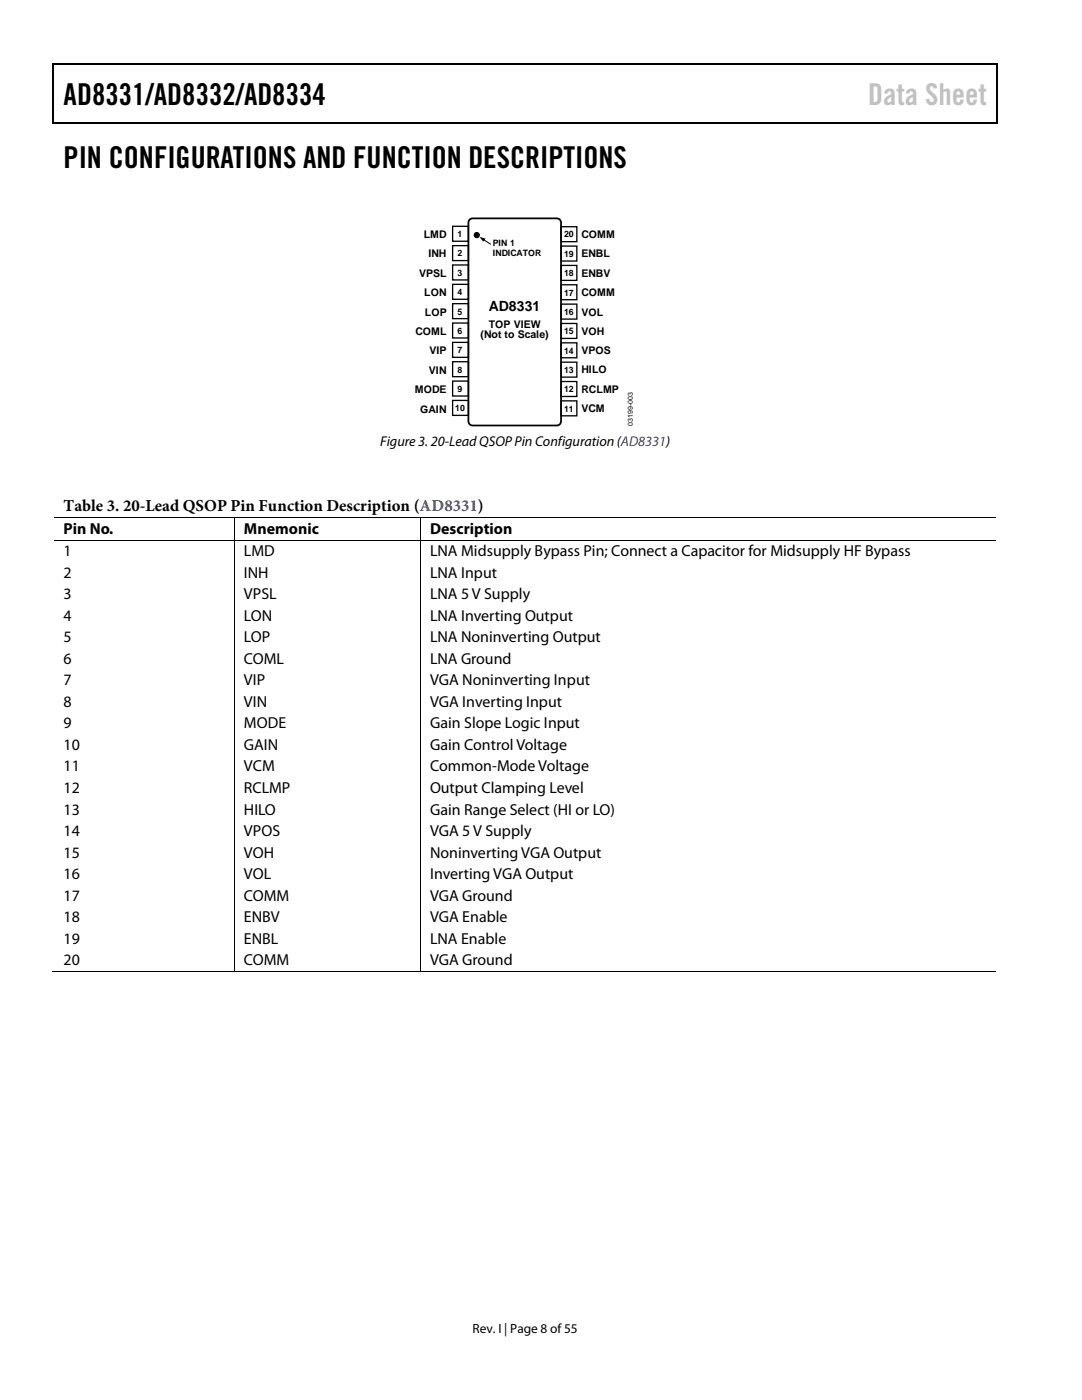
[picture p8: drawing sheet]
<svg xmlns="http://www.w3.org/2000/svg" width="216mm" height="279mm" viewBox="0 0 216 279" stroke-linecap="round" stroke-linejoin="round" font-family="sans-serif">
<defs><g id="words">
<g font-size="6">
<text x="12.7" y="20.9">AD8331/AD8332/AD8334</text>
<text x="12.7" y="33.6">PIN CONFIGURATIONS AND FUNCTION DESCRIPTIONS</text>
</g>
<text font-size="6" fill="#c1c1c1" x="173.2" y="20.9">Data Sheet</text>
<text font-size="3.3" x="12.7" y="102">Table 3. 20-Lead QSOP Pin Function Description (AD8331)</text>
<g font-size="3.2">
<text x="12.7" y="106.6">Pin No.</text>
<text x="48.7" y="106.6">Mnemonic</text>
<text x="85.8" y="106.6">Description</text>
<text x="12.7" y="111">1</text>
<text x="48.7" y="111">LMD</text>
<text x="85.8" y="111">LNA Midsupply Bypass Pin; Connect a Capacitor for Midsupply HF Bypass</text>
<text x="12.7" y="115.3">2</text>
<text x="12.7" y="119.6">3</text>
<text x="48.7" y="115.3">INH</text>
<text x="48.7" y="119.6">VPSL</text>
<text x="85.8" y="119.6">LNA 5 V Supply</text>
<text x="85.8" y="115.3">LNA Input</text>
<text x="12.7" y="123.9">4</text>
<text x="48.7" y="123.9">LON</text>
<text x="85.8" y="123.9">LNA Inverting Output</text>
<text x="12.7" y="128.2">5</text>
<text x="48.7" y="128.2">LOP</text>
<text x="85.8" y="128.2">LNA Noninverting Output</text>
<text x="12.7" y="132.5">6</text>
<text x="12.7" y="136.8">7</text>
<text x="48.7" y="132.5">COML</text>
<text x="48.7" y="136.8">VIP</text>
<text x="85.8" y="132.5">LNA Ground</text>
<text x="85.8" y="136.8">VGA Noninverting Input</text>
<text x="12.7" y="141.1">8</text>
<text x="48.7" y="141.1">VIN</text>
<text x="85.8" y="141.1">VGA Inverting Input</text>
<text x="12.7" y="145.4">9</text>
<text x="12.7" y="149.7">10</text>
<text x="48.7" y="145.4">MODE</text>
<text x="48.7" y="149.7">GAIN</text>
<text x="85.8" y="145.4">Gain Slope Logic Input</text>
<text x="85.8" y="149.7">Gain Control Voltage</text>
<text x="12.7" y="154">11</text>
<text x="48.7" y="154">VCM</text>
<text x="85.8" y="154">Common-Mode Voltage</text>
<text x="12.7" y="158.3">12</text>
<text x="48.7" y="158.3">RCLMP</text>
<text x="85.8" y="158.3">Output Clamping Level</text>
<text x="12.7" y="162.6">13</text>
<text x="12.7" y="166.9">14</text>
<text x="48.7" y="162.6">HILO</text>
<text x="48.7" y="166.9">VPOS</text>
<text x="85.8" y="162.6">Gain Range Select (HI or LO)</text>
<text x="85.8" y="166.9">VGA 5V Supply</text>
<text x="12.7" y="171.2">15</text>
<text x="48.7" y="171.2">VOH</text>
<text x="85.8" y="171.2">Noninverting VGA Output</text>
<text x="12.7" y="175.5">16</text>
<text x="12.7" y="179.7">17</text>
<text x="48.7" y="175.5">VOL</text>
<text x="48.7" y="179.7">COMM</text>
<text x="85.8" y="175.5">Inverting VGA Output</text>
<text x="85.8" y="179.7">VGA Ground</text>
<text x="12.7" y="184.1">18</text>
<text x="48.7" y="184.1">ENBV</text>
<text x="85.8" y="184.1">VGA Enable</text>
<text x="12.7" y="188.3">19</text>
<text x="48.7" y="188.3">ENBL</text>
<text x="85.8" y="188.3">LNA Enable</text>
<text x="12.7" y="192.7">20</text>
<text x="48.7" y="192.7">COMM</text>
<text x="85.8" y="192.7">VGA Ground</text>
</g>
<g font-size="2.8">
<text x="97.5" y="62.1">AD8331</text>
<text x="75.9" y="88.9">Figure 3. 20-Lead QSOP Pin Configuration (AD8331)</text>
</g>
<text font-size="2.7" x="94.3" y="266">Rev. I | Page 8 of55</text>
<g font-size="2.1">
<text x="84.5" y="47.5">LMD</text>
<text x="116" y="47.4">COMM</text>
<text x="85.5" y="51.4">INH</text>
<text x="116" y="51.3">ENBL</text>
<text x="83.6" y="55.2">VPSL</text>
<text x="84.7" y="59.1">LON</text>
<text x="116" y="59">COMM</text>
<text x="116" y="55.2">ENBV</text>
<text x="84.8" y="63">LOP</text>
<text x="97.5" y="65.4">TOP VIEW</text>
<text x="116" y="63">VOL</text>
<text x="82.9" y="66.9">COML</text>
<text x="85.7" y="70.7">VIP</text>
<text x="95.9" y="67.5">(Not to Scale)</text>
<text x="116" y="66.8">VOH</text>
<text x="116" y="70.7">VPOS</text>
<text x="85.6" y="74.6">VIN</text>
<text x="116" y="74.5">HILO</text>
<text x="82.8" y="78.5">MODE</text>
<text x="83.8" y="82.3">GAIN</text>
<text x="116" y="78.4">RCLMP</text>
<text x="116" y="82.3">VCM</text>
</g>
<g font-size="1.8">
<text x="91.3" y="47.3">1</text>
<text x="112.5" y="47.4">20</text>
<text x="91.3" y="51.2">2</text>
<text x="98.4" y="49.1">PIN 1</text>
<text x="98.4" y="51.2">INDICATOR</text>
<text x="112.5" y="51.3">19</text>
<text x="91.3" y="55">3</text>
<text x="91.3" y="58.9">4</text>
<text x="112.5" y="55.1">18</text>
<text x="112.5" y="59">17</text>
<text x="91.3" y="62.8">5</text>
<text x="112.5" y="62.8">16</text>
<text x="91.3" y="66.6">6</text>
<text x="91.3" y="70.5">7</text>
<text x="112.5" y="66.7">15</text>
<text x="112.5" y="70.6">14</text>
<text x="91.3" y="74.4">8</text>
<text x="112.5" y="74.4">13</text>
<text x="90.8" y="82.1">10</text>
<text x="91.3" y="78.2">9</text>
<text x="112.5" y="78.3">12</text>
<text x="112.5" y="82.1">11</text>
</g>
<text font-size="1.4" x="126.2" y="85.1" transform="rotate(-90 126.2 85.1)">03199-003</text>
</g></defs>
<g fill="#000">
<path d="M10.5 12.7h.3v1h-.3zM10.5 12.7h.3v.3h-.3zM133.3 12.7h.3v.3h-.3zM198.8 12.7h.2v1h-.2zM198.8 12.7h.2v.3h-.2zM10.5 24.4h.3v.2h-.3zM133.1 24.4h.2v.2h-.2zM198.8 24.4h.2v.2h-.2zM95.7 47.3l1.2 .3-.5 .6zM46.7 103.2h.2v.1h-.2zM46.7 107.7h.2v.2h-.2zM83.8 103.2h.2v.1h-.2z"/>
<path d="M83.8 107.7h.2v.2h-.2zM46.7 193.8h.2v.2h-.2zM83.8 193.8h.2v.2h-.2z"/>
<circle cx="95.1" cy="46.9" r=".52"/>
</g>
<path d="M10.7 13.7v10.7M10.8 12.8h122.5M133.6 12.8h65.2M198.9 13.7v10.7M10.8 24.5h188" fill="none" stroke="#000" stroke-width=".25"/>
<path d="M93.7 43.8l.6-.2h16.8a.83 .83 0 0 1 .8 .9v39.5a.83 .83 0 0 1-.8 .9h-16.8a.83 .83 0 0 1-.8-.9v-39.5z" fill="none" stroke="#000" stroke-width=".35"/>
<g fill="none" stroke="#000" stroke-width=".26">
<path d="M90.3 45.2h3.2v2.9h-3.2zM90.3 49h3.2v3h-3.2zM90.3 52.9h3.2v3h-3.2zM90.3 56.7h3.2v3h-3.2zM111.9 45.2h3.2v3h-3.2zM111.9 49.1h3.2v3h-3.2zM111.9 53h3.2v3h-3.2zM111.9 56.8h3.2v3h-3.2zM90.3 60.6h3.2v3h-3.2zM90.3 64.5h3.2v3h-3.2zM90.3 68.3h3.2v3h-3.2zM90.3 72.2h3.2v3h-3.2z"/>
<path d="M90.3 76.1h3.2v2.9h-3.2zM90.3 79.9h3.2v3h-3.2zM111.9 60.7h3.2v3h-3.2zM111.9 64.6h3.2v2.9h-3.2zM111.9 68.4h3.2v3h-3.2zM111.9 72.3h3.2v3h-3.2zM111.9 76.1h3.2v3h-3.2zM111.9 80h3.2v3h-3.2z"/>
</g>
<g fill="none" stroke="#000" stroke-width=".2">
<path d="M96.4 47.8l1.5 1M10.8 103.3h35.9M10.8 107.8h35.9M46.8 103.3v4.4M46.8 107.9v85.9M46.9 103.3h36.9M46.9 107.8h36.9M83.9 103.3v4.4M83.9 107.9v85.9M84 103.3h114.8M84 107.8h114.8M10.5 193.9h36.2"/>
<path d="M46.9 193.9h36.9M84 193.9h114.8"/>
<circle cx="95.1" cy="46.9" r=".52"/>
</g>
<use href="#words"/>
</svg>
